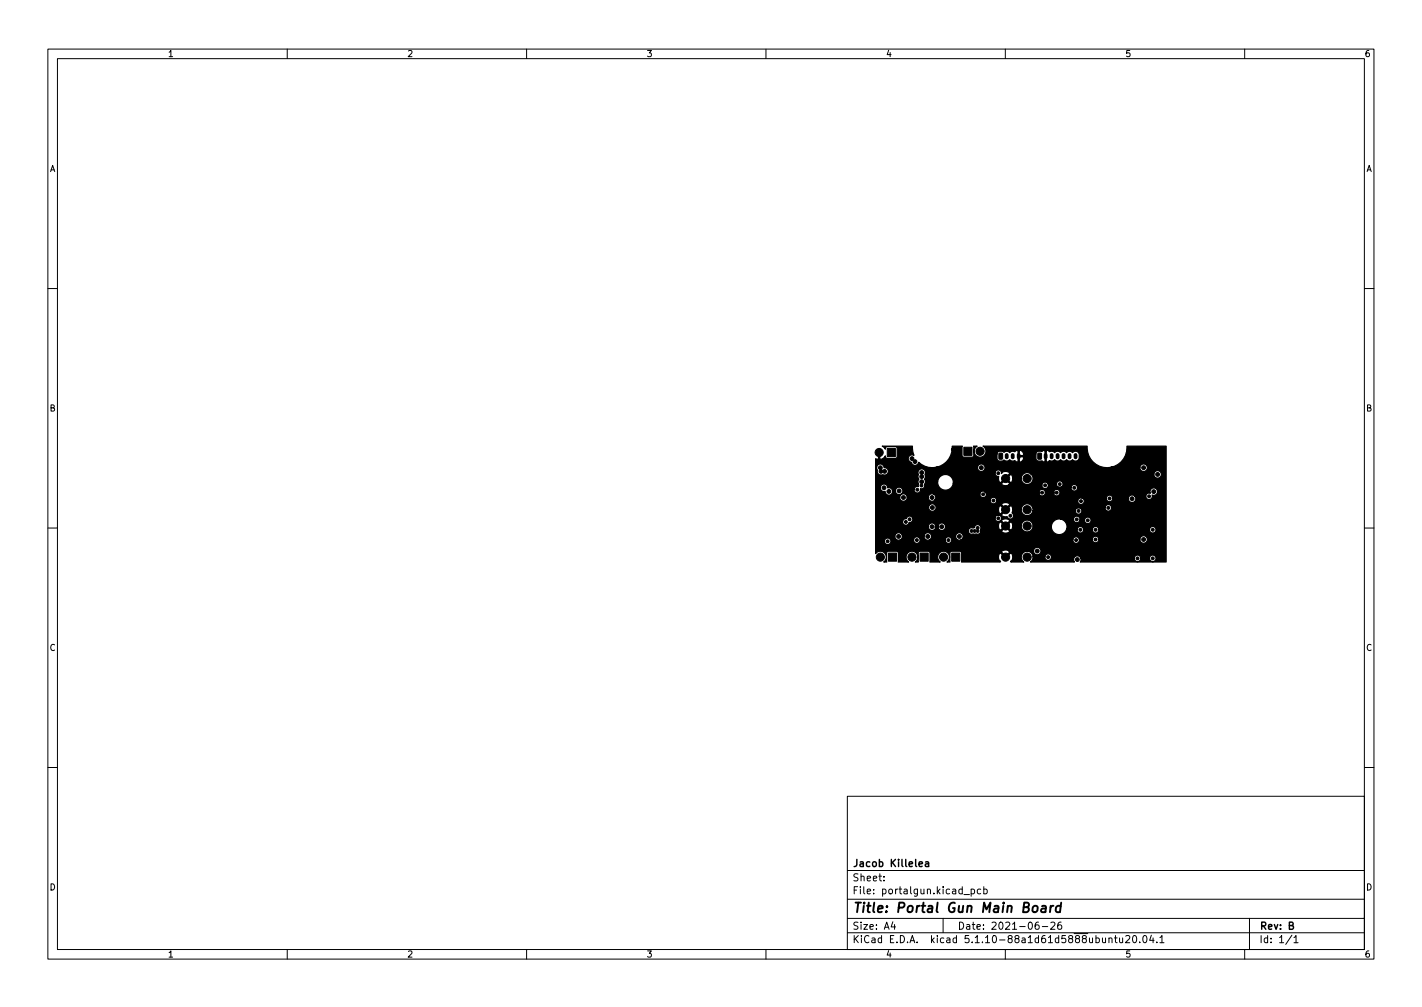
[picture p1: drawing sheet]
<svg xmlns="http://www.w3.org/2000/svg" width="297mm" height="210mm" viewBox="0 0 297 210" stroke-linecap="round" stroke-linejoin="round" font-family="sans-serif">
<defs><g id="words">
<text font-size="2.8" x="178" y="190.6">Title: Portal Gun Main Board</text>
<g font-size="2.1">
<text x="178" y="184">Sheet:</text>
<text x="178" y="181">Jacob Killelea</text>
<text x="178" y="186.7">File: portalgun.kicad_pcb</text>
<text x="178" y="196.9">KiCad E.D.A. kicad 5.1.10-88a1d61d5888ubuntu20.04.1</text>
<text x="178" y="194.1">Size: A4</text>
<text x="200" y="194.1">Date: 2021-06-26</text>
<text x="263" y="194.1">Rev: B</text>
<text x="263" y="196.9">Id: 1/1</text>
</g>
<g font-size="1.8">
<text x="35" y="11.9">1</text>
<text x="85" y="11.9">2</text>
<text x="135" y="11.9">3</text>
<text x="185" y="11.9">4</text>
<text x="235" y="11.9">5</text>
<text x="285" y="11.9">6</text>
<text x="10.3" y="35.9">A</text>
<text x="285.3" y="35.9">A</text>
<text x="10.3" y="85.9">B</text>
<text x="285.3" y="85.9">B</text>
<text x="10.3" y="135.9">C</text>
<text x="285.3" y="135.9">C</text>
<text x="10.3" y="185.9">D</text>
<text x="285.3" y="185.9">D</text>
<text x="35" y="199.9">1</text>
<text x="85" y="199.9">2</text>
<text x="135" y="199.9">3</text>
<text x="185" y="199.9">4</text>
<text x="235" y="199.9">5</text>
<text x="285" y="199.9">6</text>
</g>
</g></defs>
<g fill="none" stroke="#000" stroke-width=".21">
<path d="M10 10.2h277v190.1h-277zM12 12.2h273v186.1h-273zM60 10.2v2M110 10.2v2M160 10.2v2M210 10.2v2M260 10.2v2M10 60.2h2M285 60.2h2M10 110.2h2M285 110.2h2M10 160.2h2"/>
<path d="M177 166.3h108v32h-108zM285 160.2h2M60 198.3v2M110 198.3v2M160 198.3v2M177 194.8h108M177 191.8h108M177 187.8h108M177 181.8h108M184.6 183.8v.1M184.6 183v.1M186.5 192.5l-.4 1h1"/>
<path d="M186.9 193v1M197 191.8v3M201.4 186.8h1.1M202.9 185.7l.4-.1 .3 .3-.2 .7h-.5M202.9 185.6v1.5M204.9 185.7l-.5-.1-.3 .3 .2 .7h.6M205.5 185.7l.4-.1 .3 .3-.1 .7h-.6M205.5 185.1v1.5M210 198.3v2M216.9 192.5l-.4 .1a1.01 1.01 0 0 0 0 1.4l.5-.1 .1-.5-.3-.3-.4 .1-.2 .2M217.7 193.5h1.2M219.5 192.7l.6-.2 .3 .5-1 1h1"/>
<path d="M221.6 192.5l-.4 .1a1.01 1.01 0 0 0 0 1.4l.5-.1 .1-.5-.3-.3h-.3l-.3 .3M231.6 196l.3-.2 .3 .1 .1 .9M231.6 195.8v1M232.8 195.8h.6M233 195.3v1.3l.4 .2M233.9 195.8v1h.4l.2-.1M234.5 195.8v1M235.1 195.5l.6-.2 .3 .5-.9 1h.9M236.8 195.4l.1-.1a.8 .8 0 0 1 .6 .8 .8 .8 0 0 1-.6 .7 1 1 0 0 1-.1-1.4zM238.1 196.7v.1M238.9 195.4l.2-.1a.8 .8 0 0 1 .5 .8 .8 .8 0 0 1-.5 .7 1 1 0 0 1-.2-1.4zM240.5 195.3l-.4 1h1"/>
<path d="M240.9 195.8v1M241.6 196.7v.1M242.3 195.8l.4-.5v1.5M242.3 196.8h.8M260 198.3v2M261 191.8v6.5M269.9 195.3l-1.3 1.9M270.3 195.8l.4-.5v1.5M270.3 196.8h.8"/>
</g>
<path d="M217.7 189.2h.7v1.3M218.5 189.6l-.7 .1a.4 .4 0 0 0-.3 .3 .4 .4 0 0 0 .2 .5l.7-.1M219.5 189.1l-.2 1.4M220.1 189.1l-.4 .1-.3 .3M221.6 189.2a.66 .66 0 0 0-1 .3l-.1 .6 .2 .3h.7M221.7 188.5l-.3 2" fill="none" stroke="#000" stroke-width=".4"/>
<path d="M192 180.4l.7-.1-.1-.3-.4-.1-.2 .2 .1 .8h.5M193.3 180h.6l.1 .9M194 180.3l-.5 .1-.2 .2 .2 .3h.5" fill="none" stroke="#000" stroke-width=".3"/>
<g fill="#000" stroke="#000" stroke-width=".21">
<path d="M185.3 93.6h1.7v1.7h-1.7zM201.3 93.4h1.7v1.7h-1.7zM208.7 94.7h.7l-.1 1.2-.6-.1zM216.8 94.7h.7v1.2l-.7-.1zM185.6 115.5h1.7v1.7h-1.7zM192.2 115.5h1.7v1.7h-1.7zM198.8 115.5h1.7v1.7h-1.7z"/>
<circle cx="183.6" cy="94.5" r=".85"/>
<circle cx="183.9" cy="97.7" r=".39"/>
<circle cx="184" cy="99.6" r=".39"/>
<circle cx="184" cy="98.4" r=".39"/>
<circle cx="184.8" cy="98.4" r=".39"/>
<circle cx="185.5" cy="99.7" r=".39"/>
<circle cx="188.3" cy="93.8" r=".39"/>
<circle cx="188.3" cy="97.8" r=".4"/>
<circle cx="190.5" cy="95.8" r=".4"/>
<circle cx="191.1" cy="96.4" r=".4"/>
<circle cx="192.5" cy="98.7" r=".4"/>
<circle cx="192.5" cy="99.5" r=".4"/>
<circle cx="194.8" cy="98" r=".4"/>
<circle cx="197.4" cy="97.3" r=".4"/>
<circle cx="198.8" cy="95.9" r=".4"/>
<circle cx="199.1" cy="93.8" r=".4"/>
<circle cx="201.6" cy="99.7" r=".4"/>
<circle cx="204.7" cy="94.2" r=".85"/>
<circle cx="205" cy="97.7" r=".4"/>
<circle cx="208.5" cy="98.8" r=".3"/>
<circle cx="210.1" cy="99.9" r=".85"/>
<circle cx="214.6" cy="99.9" r=".85"/>
<circle cx="224.9" cy="99.4" r=".3"/>
<circle cx="227.6" cy="97.8" r=".3"/>
<circle cx="236.2" cy="96.8" r=".4"/>
<circle cx="238.9" cy="97.7" r=".4"/>
<circle cx="241.8" cy="99.1" r=".4"/>
<circle cx="241.8" cy="94.6" r=".4"/>
<circle cx="183.4" cy="112.5" r=".4"/>
<circle cx="183.6" cy="104.5" r=".4"/>
<circle cx="183.9" cy="116.3" r=".85"/>
<circle cx="184.7" cy="105.4" r=".4"/>
<circle cx="184.7" cy="101.8" r=".4"/>
<circle cx="184.8" cy="100.3" r=".39"/>
<circle cx="185.4" cy="113" r=".3"/>
<circle cx="185.7" cy="102.6" r=".4"/>
<circle cx="186" cy="109.7" r=".4"/>
<circle cx="186.7" cy="108.6" r=".4"/>
<circle cx="187.7" cy="112" r=".4"/>
<circle cx="187.8" cy="102.5" r=".4"/>
<circle cx="188.7" cy="103.9" r=".4"/>
<circle cx="189.2" cy="109" r=".3"/>
<circle cx="189.5" cy="112.5" r=".4"/>
<circle cx="190" cy="108.4" r=".3"/>
<circle cx="190.1" cy="103.8" r=".4"/>
<circle cx="190.5" cy="116.3" r=".85"/>
<circle cx="191.5" cy="112.8" r=".3"/>
<circle cx="191.6" cy="102.3" r=".3"/>
<circle cx="192.5" cy="108.5" r=".4"/>
<circle cx="192.5" cy="101.4" r=".3"/>
<circle cx="192.5" cy="100.6" r=".4"/>
<circle cx="193.8" cy="112" r=".4"/>
<circle cx="194.7" cy="110" r=".4"/>
<circle cx="194.7" cy="103.9" r=".4"/>
<circle cx="194.8" cy="106" r=".4"/>
<circle cx="195.7" cy="108.2" r=".4"/>
<circle cx="195.7" cy="110" r=".4"/>
<circle cx="196.1" cy="112.5" r=".4"/>
<circle cx="196.6" cy="103.8" r=".4"/>
<circle cx="196.7" cy="110" r=".4"/>
<circle cx="197.1" cy="116.3" r=".85"/>
<circle cx="198.1" cy="112.8" r=".3"/>
<circle cx="200.4" cy="112" r=".4"/>
<circle cx="202.1" cy="103.4" r=".4"/>
<circle cx="202.9" cy="110.9" r=".3"/>
<circle cx="203.6" cy="110.9" r=".3"/>
<circle cx="203.8" cy="101.1" r=".4"/>
<circle cx="204.2" cy="110.2" r=".3"/>
<circle cx="204.2" cy="110.9" r=".3"/>
<circle cx="205.4" cy="103.2" r=".3"/>
<circle cx="205.9" cy="102.6" r=".3"/>
<circle cx="207.4" cy="100.1" r=".4"/>
<circle cx="207.5" cy="104.5" r=".3"/>
<circle cx="208.5" cy="108.2" r=".3"/>
<circle cx="210.1" cy="106.4" r=".85"/>
<circle cx="210.1" cy="116.3" r=".85"/>
<circle cx="210.1" cy="109.8" r=".85"/>
<circle cx="211.1" cy="107.7" r=".3"/>
<circle cx="214.6" cy="106.4" r=".85"/>
<circle cx="214.6" cy="116.3" r=".85"/>
<circle cx="214.6" cy="109.8" r=".85"/>
<circle cx="216.7" cy="115.1" r=".4"/>
<circle cx="216.9" cy="102.9" r=".3"/>
<circle cx="217.7" cy="102.9" r=".3"/>
<circle cx="218.3" cy="101.3" r=".3"/>
<circle cx="218.7" cy="108.5" r=".4"/>
<circle cx="218.9" cy="116.3" r=".3"/>
<circle cx="220" cy="102.9" r=".3"/>
<circle cx="220.7" cy="102.9" r=".3"/>
<circle cx="221.4" cy="101.1" r=".3"/>
<circle cx="224.4" cy="101.8" r=".3"/>
<circle cx="224.8" cy="112.8" r=".3"/>
<circle cx="224.9" cy="108.5" r=".3"/>
<circle cx="225" cy="116.8" r=".4"/>
<circle cx="225.3" cy="106.7" r=".3"/>
<circle cx="225.7" cy="102.6" r=".4"/>
<circle cx="225.7" cy="110.6" r=".3"/>
<circle cx="225.8" cy="104.6" r=".3"/>
<circle cx="227.2" cy="108.7" r=".3"/>
<circle cx="228.9" cy="112.6" r=".3"/>
<circle cx="228.9" cy="110.6" r=".3"/>
<circle cx="231.5" cy="112.8" r=".3"/>
<circle cx="231.5" cy="106" r=".3"/>
<circle cx="231.8" cy="104.1" r=".3"/>
<circle cx="235.5" cy="114.7" r=".3"/>
<circle cx="236.5" cy="104.1" r=".4"/>
<circle cx="237.6" cy="116.6" r=".3"/>
<circle cx="238.9" cy="112.6" r=".4"/>
<circle cx="238.9" cy="109.2" r=".4"/>
<circle cx="239.1" cy="105.2" r=".4"/>
<circle cx="239.8" cy="114.5" r=".4"/>
<circle cx="240" cy="103.6" r=".3"/>
<circle cx="240.8" cy="110.6" r=".3"/>
<circle cx="240.8" cy="116.6" r=".3"/>
<circle cx="241" cy="102.7" r=".4"/>
</g>
<path d="M210.3 95v.5M211.5 95v.5M212.8 95v.5M218.4 95v.5M219.7 95v.5M220.9 95v.5M222.2 95v.5M223.4 95v.5M224.7 95v.5" fill="none" stroke="#000" stroke-width=".8"/>
<path d="M184.3 93.2h6.3l.1 1.1 .2 .8a.82 .82 0 0 0-1.2 .4 .82 .82 0 0 0 .7 1.1 .78 .78 0 0 0 .8 .6 .78 .78 0 0 0 .7-.7l1.3 .9 1.5 .3 9.5-.1a.78 .78 0 0 0 1.1 .8 .78 .78 0 0 0 .2-1.3 .78 .78 0 0 0-1.3 .3v.2h-8.7l1.5-.6 1.2-1.2 .6-1.5 .1-1.1h2.1v2l.3 .3 2-.2 .1-.2-.1-1.9h.8a1.24 1.24 0 0 0-.2 1.9 1.24 1.24 0 0 0 1.9-.3h2.5v.9a.58 .58 0 0 0 .5 .6h.6a.44 .44 0 0 1 .7 0l.5-.1 .3-.2a.78 .78 0 0 0 1.1 .1l.4 .4 .3-.1v-1h.2v1l.2 .1 .4-.2 .3-.6-.1-.3h-1.1l.1-1.3h.2v1h.8l.1-.3h2.6v.9a.58 .58 0 0 0 .6 .6l.7-.1 .4 .3 .2-.1v-2.3h.2v2.3l.3 .1 .4-.4 .5 .2 .7-.3a.78 .78 0 0 0 1.1 0 .78 .78 0 0 0 1.3 0 .78 .78 0 0 0 1.2 0 .78 .78 0 0 0 .9 .2 .78 .78 0 0 0 .6-.7l-.1-.7a.78 .78 0 0 0-.6-.6 .78 .78 0 0 0-.8 .3 .78 .78 0 0 0-1.2 0 .78 .78 0 0 0-1.3 0 .78 .78 0 0 0-1.2 0 .78 .78 0 0 0-1.1-.2l-.4-.3-.5 .1-.2-.1-.4 .3h-1l-.3 .5h-2.6a.82 .82 0 0 0-1.1-.7l-.3-.1-.4 .3-.5-.1-.7 .2a1.04 1.04 0 0 0-1.1 0l-.3-.2h-.7l-.3 .2-.1 .4h-2.5a1.23 1.23 0 0 0-.5-1.6h21.8l.1 1.2 .6 1.4 .6 .7 1.3 .8 1.5 .4 6.9-.1v.1a.78 .78 0 0 0 1.2 .6 .78 .78 0 0 0 0-1.3 .78 .78 0 0 0-1.2 .6h-6.1l1.5-.6 1.2-1.2 .6-1.5 .1-1.1h8.2v24.1h-18l.2-.4v-.4h11.1a.68 .68 0 0 0 .7 .8 .68 .68 0 0 0 .7-.8h1.8v.1a.68 .68 0 0 0 1.1 .6 .68 .68 0 0 0 0-1.2 .68 .68 0 0 0-1.1 .5h-1.8v-.1a.68 .68 0 0 0-.8-.5 .68 .68 0 0 0-.6 .6h-11.2a.78 .78 0 0 0-1.1-.3 .78 .78 0 0 0-.2 1.1h-9.1l.3-.4 .2-.6h2.5a.68 .68 0 0 0 .9 .7 .68 .68 0 0 0 .2-1.2 .68 .68 0 0 0-1.1 .3v.2h-2.5a1.23 1.23 0 0 0-1.8-1.1 1.23 1.23 0 0 0-.1 2.1h-2.7l-.1-.1 .2-.1 .2-.8-.2-.7-.2-.1-1 1-1.1-1-.2 .1-.2 .8 .2 .7 .2 .1v.1h-8.2v-2h8.4l.9 .8 .8-.8-.2-.3h5.2v.1a.78 .78 0 0 0 1.2 .6 .78 .78 0 0 0 0-1.3 .78 .78 0 0 0-1.2 .6h-5.2l-.7-.2a.67 .67 0 0 0-.8 .5h-8.4l-.3-.2h-1.8l-.3 .3 .1 1.9h-.7h.1a1.24 1.24 0 0 0 .1-1.8 1.24 1.24 0 0 0-1.8 0 1.24 1.24 0 0 0 .2 1.8h-2.2l.1-1.9-.4-.3-2 .1-.1 2.1h-.6h.1a1.24 1.24 0 0 0 .1-1.8 1.24 1.24 0 0 0-1.8 0 1.24 1.24 0 0 0 .2 1.8h-2.2l.1-1.9-.4-.3-2 .1-.1 2.1h-.6h.1a1.23 1.23 0 0 0 .1-1.9 1.23 1.23 0 0 0-1.9 .2v-2.6h1.8a.68 .68 0 0 0 1 .7 .68 .68 0 0 0 .2-1.2 .68 .68 0 0 0-1.1 .3l-.1 .2h-1.8v-1.1h4a.78 .78 0 0 0 1.2 .8h2.7v.1a.68 .68 0 0 0 1.1 .6 .68 .68 0 0 0 0-1.2 .68 .68 0 0 0-1.1 .5h-2.7l.3-.3 .1-.5h4.5v.2a.78 .78 0 0 0 1.2 .6h3.2v.1a.68 .68 0 0 0 1.1 .6 .68 .68 0 0 0 0-1.2 .68 .68 0 0 0-1.1 .5h-3.2l.3-.3 .1-.5h5v.2a.78 .78 0 0 0 1.2 .6h23.3v.1a.68 .68 0 0 0 .8 .6 .68 .68 0 0 0 .5-.8h2.8v.1a.68 .68 0 0 0 .7 .6 .68 .68 0 0 0 .6-.7h8.6v.1a.78 .78 0 0 0 1.2 .6 .78 .78 0 0 0 0-1.3 .78 .78 0 0 0-1.2 .6h-8.6v-.2a.68 .68 0 0 0-.7-.4 .68 .68 0 0 0-.6 .6h-2.8a.68 .68 0 0 0-.7-.5 .68 .68 0 0 0-.6 .6h-23.3a.78 .78 0 0 0 0-1.3 .78 .78 0 0 0-1.2 .5h-5v-.1a.78 .78 0 0 0-.9-.6 .78 .78 0 0 0-.7 .7h-4.5v-.1a.78 .78 0 0 0-.9-.6 .78 .78 0 0 0-.7 .7h-4v-1.1h19.4v.1a.8 .8 0 0 0 1.1 .6h.5a.68 .68 0 0 0 1-.6h4.3l.1 .2 .8 .2 .7-.2 .1-.2-.8-.9-.9 .9h-4.3l-.1-.4v-.6h3.8a.67 .67 0 0 0 .4 .8l.9-.9h.3l.9 .9 .2-.1 .2-.3v-.6h1.8v.2a1.23 1.23 0 0 0 1.3 1.2 1.23 1.23 0 0 0 1.2-1.3h3.8v.4a1.63 1.63 0 0 0 1.4 1.4 1.63 1.63 0 0 0 1.8-1.1h2.2v.2a.68 .68 0 0 0 .7 .6 .68 .68 0 0 0 .7-.8h1.8v.2a.68 .68 0 0 0 .7 .6 .68 .68 0 0 0 .6-.8h10.6v.2a.68 .68 0 0 0 1.1 .5 .68 .68 0 0 0 0-1.2 .68 .68 0 0 0-1.1 .5h-10.6v-.1a.68 .68 0 0 0-.7-.5 .68 .68 0 0 0-.6 .6h-1.8l-.1-.1a.68 .68 0 0 0-.7-.5 .68 .68 0 0 0-.6 .6h-2.2a1.63 1.63 0 0 0-1.3-2.1h2.7v.1a.68 .68 0 0 0 .7 .6 .68 .68 0 0 0 .7-.5h.9v.1a.68 .68 0 0 0 1.1 .5 .68 .68 0 0 0 0-1.1 .68 .68 0 0 0-1.1 .5l-.9-.1a.68 .68 0 0 0-.6-.7 .68 .68 0 0 0-.8 .6h-2.8a1.64 1.64 0 0 0-1.8 1.4h-3.8v-.1a1.24 1.24 0 0 0-1.2-1.1 1.24 1.24 0 0 0-1.3 1.1h-1.8l-.2-.6-.2-.1-.9 .8h-.3l-.9-.8a.82 .82 0 0 0-.4 .9l-3.9-.1a.7 .7 0 0 0-.7-.2 .7 .7 0 0 0-.5 .6l-.2 .1a.68 .68 0 0 0-1 .5h-19.4v-.9h11v.2a.78 .78 0 0 0 .9 .7 .78 .78 0 0 0 .7-.9h.4v.2a.78 .78 0 0 0 1.2 .5 .78 .78 0 0 0 0-1.3 .78 .78 0 0 0-1.2 .6h-.4l-.1-.2a.78 .78 0 0 0-.8-.5 .78 .78 0 0 0-.7 .7h-11v-1h5.6v.1a.71 .71 0 0 0 .7 .7 .71 .71 0 0 0 .7-.6 .68 .68 0 0 0 .7-.9h17.3v.1a.68 .68 0 0 0 1 .5h.3l.9 .8 .8-.8-.1-.3-.8-.2-.7 .2-.1 .3h-.3a.68 .68 0 0 0 0-1.2 .68 .68 0 0 0-1 .6l-17.3-.1a.71 .71 0 0 0-.7-.3 .71 .71 0 0 0-.6 .5 .68 .68 0 0 0-.8 .6h-5.6v-1.5h26.3l.1 .3 .3 .1 .8 .1a.68 .68 0 0 0 1.1 .3 .68 .68 0 0 0-.1-1.1l.1-.8h1.8v.2a1.23 1.23 0 0 0 1.2 1.2 1.23 1.23 0 0 0 1.3-1.1h8.8v.1a.68 .68 0 0 0 1.1 .6 .68 .68 0 0 0 0-1.2 .68 .68 0 0 0-1.1 .5h-8.8l-.1-.6h15.1a.68 .68 0 0 0 1 .7 .68 .68 0 0 0 .2-1.2 .68 .68 0 0 0-1.1 .3l-.1 .2h-15.1a1.23 1.23 0 0 0-1.3-.8 1.23 1.23 0 0 0-1.1 1.1h-1.8l-.2-.7h-.2l-1.9 1.8h-26.3v-1.5h11.1v.2a.78 .78 0 0 0 .5 .6 .78 .78 0 0 0 .8-.2h13.3l.2 .7 .2 .1 .9-.9-.9-.8h-.2l-.2 .9h-13.3a.78 .78 0 0 0 0-1.1h13.9l.9 .8 .8-.8-.1-.3-.8-.2-.7 .2-.1 .3h-13.9a.78 .78 0 0 0-.8-.2 .78 .78 0 0 0-.5 .7h-11.1v-2.1h5v.2a.78 .78 0 0 0 .9 .7 .78 .78 0 0 0 .7-.9h4.4v.2a.78 .78 0 0 0 .5 .6 .78 .78 0 0 0 .8-.2h11.6v.2a.68 .68 0 0 0 .7 .6 .68 .68 0 0 0 .7-.6h16.9v.1a.68 .68 0 0 0 1.1 .5 .68 .68 0 0 0-.2-1.2h5.1v.1a.68 .68 0 0 0 .7 .7 .68 .68 0 0 0 .7-.7h3.2v.1a.78 .78 0 0 0 1.1 .6 .78 .78 0 0 0 .2-1.2h2.3v.1a.68 .68 0 0 0 .9 .6 .68 .68 0 0 0 .5-.9 .78 .78 0 0 0 1.1-.6 .78 .78 0 0 0-.9-.9 .78 .78 0 0 0-.6 1.1 .68 .68 0 0 0-1 .6l-2.3-.1a.78 .78 0 0 0-1.3 .6l-3.2-.1a.68 .68 0 0 0-.7-.6 .68 .68 0 0 0-.7 .6h-5.1a.68 .68 0 0 0-.9 .6h-16.9v-.2a.68 .68 0 0 0-.7-.6 .68 .68 0 0 0-.7 .6h-11.5a.78 .78 0 0 0-.3-1.2h9.7v.1a.68 .68 0 0 0 .9 .6 .68 .68 0 0 0 .3-1.1h11.1v.1a.68 .68 0 0 0 .7 .6 .68 .68 0 0 0 .7-.7h1.6v.1a.68 .68 0 0 0 1.1 .5 .68 .68 0 0 0 0-1.1 .68 .68 0 0 0-1.1 .5h-1.6l-.1-.1a.68 .68 0 0 0-.7-.5 .68 .68 0 0 0-.6 .6h-11.1a.68 .68 0 0 0-.7-.2 .68 .68 0 0 0-.5 .6l-9.8-.1a.79 .79 0 0 0-1 .7h-4.4v-.1a.78 .78 0 0 0-.9-.6 .78 .78 0 0 0-.7 .7h-5v-2h1v.1a.78 .78 0 0 0 1 .7 .78 .78 0 0 0 .9 .8 .78 .78 0 0 0 .6-1h.6v.2a.78 .78 0 0 0 1 .7 .78 .78 0 0 0 .5-1.1h2.4v.1a.68 .68 0 0 0 .9 .6 .68 .68 0 0 0 .5-.9 .72 .72 0 0 0 .7-.2 .72 .72 0 0 0 .1-.7l.2-.6h2.6v.4a1.64 1.64 0 0 0 1.6 1.4 1.64 1.64 0 0 0 1.6-1.4h10.1l.1 .3 .8 .2 .6-.1h6.9a.68 .68 0 0 0 .4 .7 .68 .68 0 0 0 .8-.2h4.9v.1a.68 .68 0 0 0 1.1 .5 .68 .68 0 0 0 0-1.1 .68 .68 0 0 0-1.1 .5h-4.9l.2-.4-.1-.4h1.8v.2a.68 .68 0 0 0 1 .5 .68 .68 0 0 0 0-1.2 .68 .68 0 0 0-1 .5h-1.8a.68 .68 0 0 0-.7-.3 .68 .68 0 0 0-.6 .6h-6.9l.2-.4-.8-.8-.9 .8h-10.1a1.64 1.64 0 0 0-1.4-1.8 1.64 1.64 0 0 0-1.8 1.4h-2.6a.6 .6 0 0 1 0-.9l-.1-.5 .1-.4h14.6v.2a.68 .68 0 0 0 .7 .6v.5a.67 .67 0 0 0 .4 .8l.9-.9h.3l.9 .9 .2-.1 .2-.3v-.6h1.8v.2a1.24 1.24 0 0 0 1.8 1 1.24 1.24 0 0 0 .3-2h25.6v.1a.78 .78 0 0 0 1.2 .6 .78 .78 0 0 0 0-1.3 .78 .78 0 0 0-1.2 .6h-25.7a1.24 1.24 0 0 0-2 .8h-1.8l-.2-.7h-.2l-.9 .8h-.3l1-1-.1-.3-.8-.2-.7 .2-.1 .3a.68 .68 0 0 0-.6-.8 .68 .68 0 0 0-.7 .6h-14.6v-.1a.8 .8 0 0 0-1.1-.7 .8 .8 0 0 0-.4 1.2v.5l.2 .4-.2 .5 .1 .5-.1 .6a.68 .68 0 0 0-.9 .6l-2.4-.1a.78 .78 0 0 0-.8-.4 .78 .78 0 0 0-.7 .7h-.6a.78 .78 0 0 0-1-.5 .78 .78 0 0 0-.7-.8 .78 .78 0 0 0-.8 .7h-1v-4.2h.2l.2 .6a.79 .79 0 0 0 .2 .8 .79 .79 0 0 0 .9 .1 .78 .78 0 0 0 1.2-.5 .78 .78 0 0 0-.9-.9 .78 .78 0 0 0-.8-.8 .78 .78 0 0 0-.8 .7h-.2v-1.8l.4 .1 .2-.1v-1.5l.3 .1v1.4a.99 .99 0 0 0 1.1-.6l.1 .3 .3 .2h1.9l.2-.4v-1.8l-.3-.2h-1.8l-.3 .1-.1 .4z" fill="#000" stroke="#000" stroke-width=".25"/>
<use href="#words"/>
</svg>
